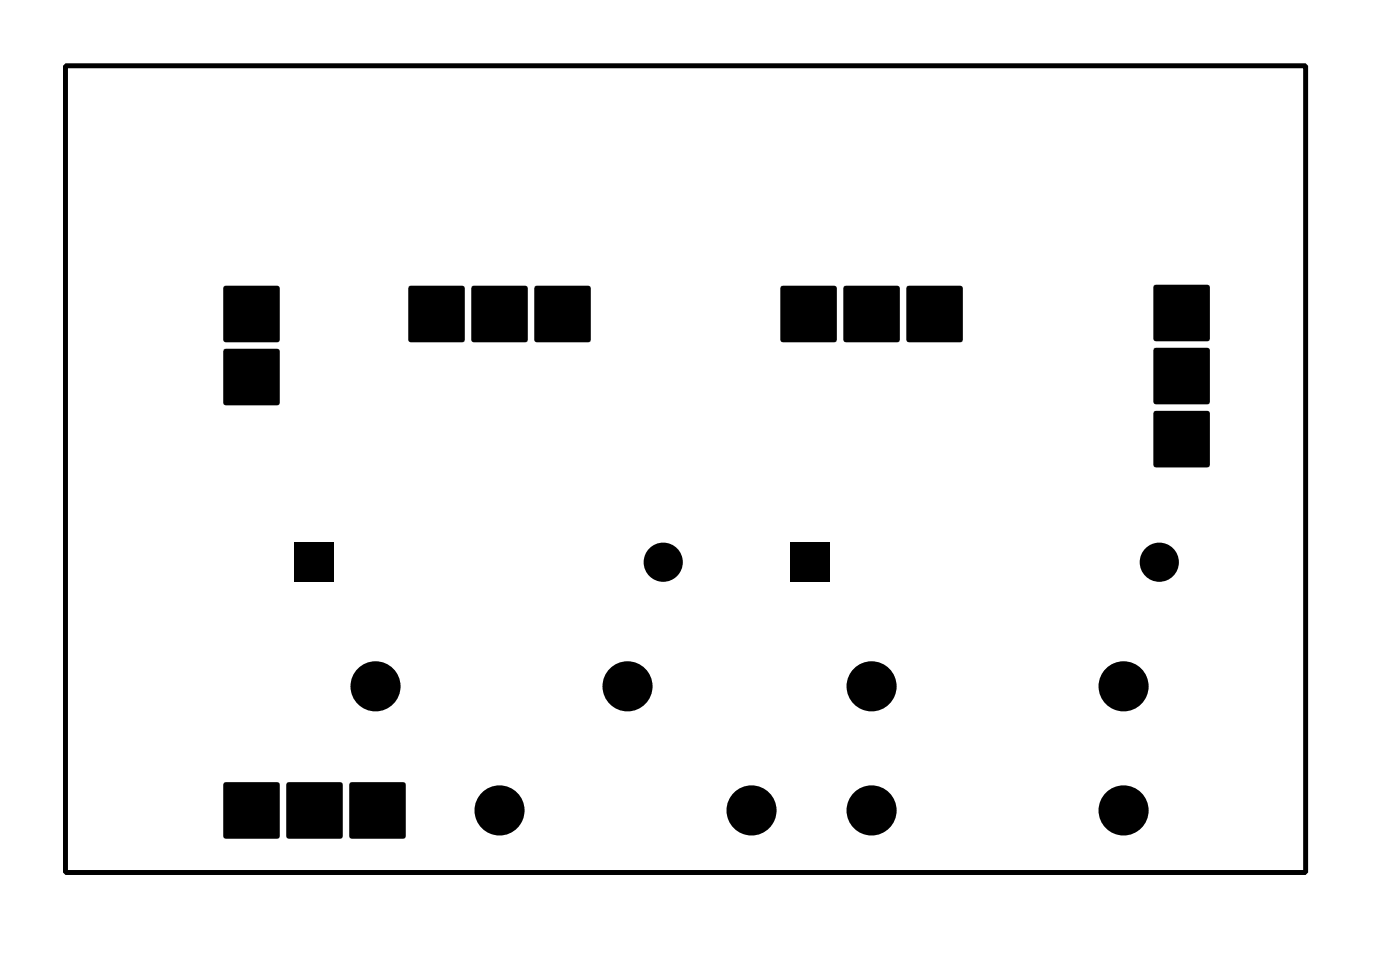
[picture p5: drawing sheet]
<svg xmlns="http://www.w3.org/2000/svg" width="56mm" height="39mm" viewBox="0 0 56 39" stroke-linecap="round" stroke-linejoin="round" font-family="sans-serif">
<g fill="#000">
<path d="M9 14.1h2.2v2.2h-2.2z" fill-rule="evenodd"/>
<path d="M9 11.5h2.2v2.3h-2.2z" fill-rule="evenodd"/>
<path d="M16.5 11.5h2.2v2.3h-2.2z" fill-rule="evenodd"/>
<path d="M19 11.5h2.2v2.3h-2.2z" fill-rule="evenodd"/>
<path d="M21.6 11.5h2.2v2.3h-2.2z" fill-rule="evenodd"/>
<path d="M31.5 11.5h2.2v2.3h-2.2z" fill-rule="evenodd"/>
<path d="M34 11.5h2.2v2.3h-2.2z" fill-rule="evenodd"/>
<path d="M36.6 11.5h2.2v2.3h-2.2z" fill-rule="evenodd"/>
<path d="M46.5 16.6h2.2v2.2h-2.2z" fill-rule="evenodd"/>
<path d="M46.5 14h2.2v2.3h-2.2z" fill-rule="evenodd"/>
<path d="M46.5 11.5h2.2v2.2h-2.2z" fill-rule="evenodd"/>
<path d="M9 31.5h2.2v2.3h-2.2z" fill-rule="evenodd"/>
<path d="M11.6 31.5h2.2v2.3h-2.2z" fill-rule="evenodd"/>
<path d="M11.8 21.9h1.6v1.5h-1.6z" fill-rule="evenodd"/>
<path d="M14.1 31.5h2.2v2.3h-2.2z" fill-rule="evenodd"/>
<path d="M31.8 21.9h1.6v1.5h-1.6z" fill-rule="evenodd"/>
<circle cx="15.1" cy="27.7" r="1.01"/>
<circle cx="20.1" cy="32.7" r="1.01"/>
<circle cx="25.3" cy="27.7" r="1.01"/>
<circle cx="26.7" cy="22.7" r=".79"/>
<circle cx="30.3" cy="32.7" r="1.01"/>
<circle cx="35.1" cy="32.7" r="1.01"/>
<circle cx="35.1" cy="27.7" r="1.01"/>
<circle cx="45.3" cy="32.7" r="1.01"/>
<circle cx="45.3" cy="27.7" r="1.01"/>
<circle cx="46.7" cy="22.7" r=".79"/>
</g>
<path d="M2.6 2.6h50v32.5h-50z" fill="none" stroke="#000" stroke-width=".2"/>
</svg>
